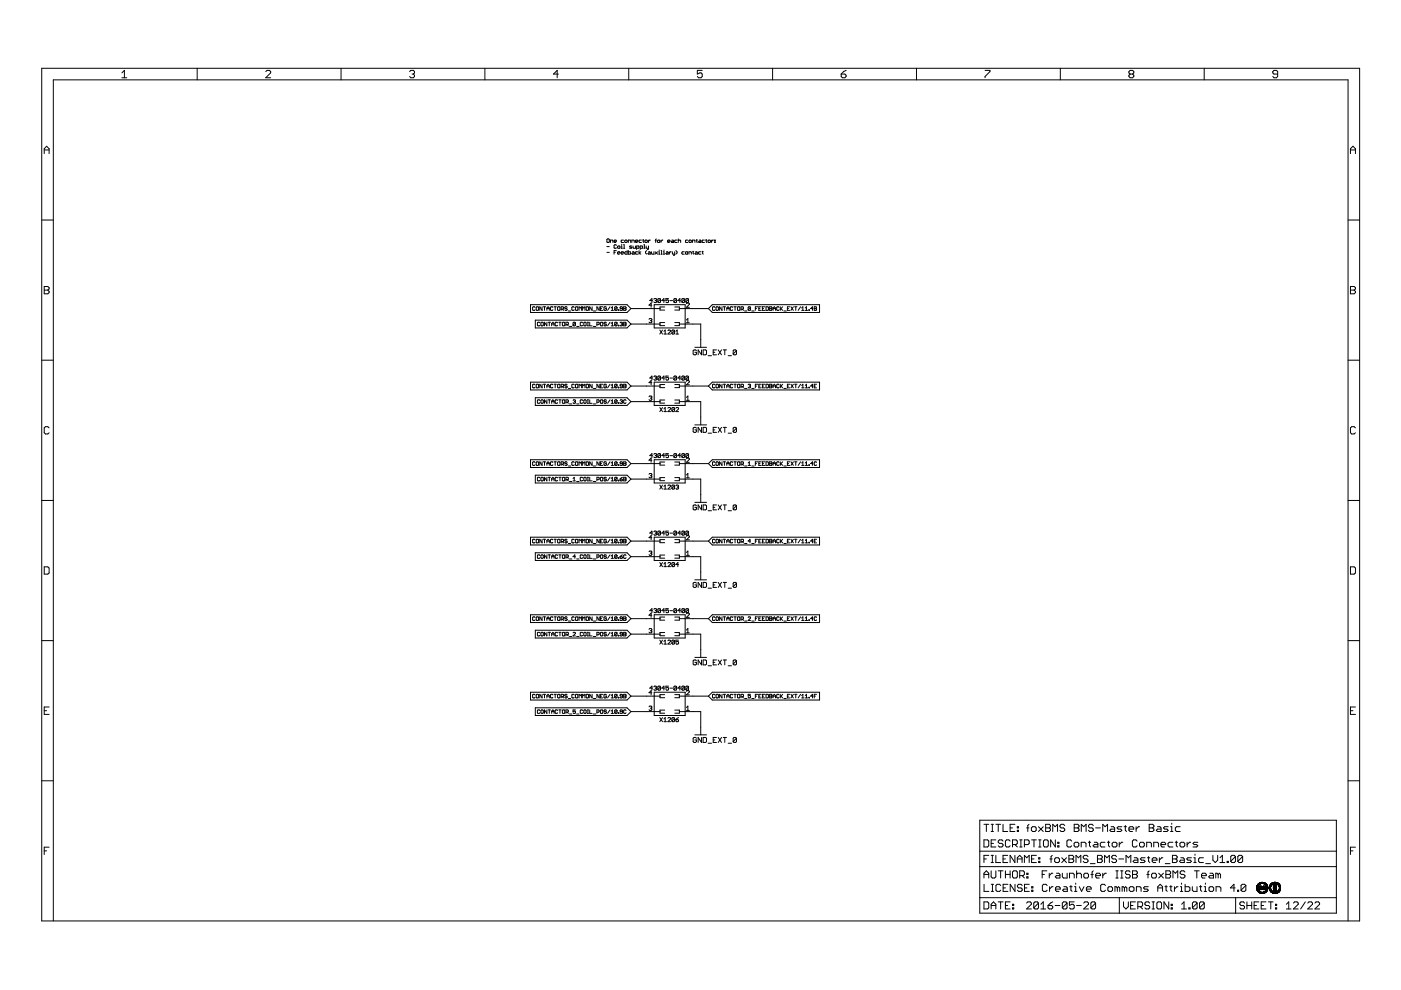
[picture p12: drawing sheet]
<svg xmlns="http://www.w3.org/2000/svg" width="297mm" height="210mm" viewBox="0 0 297 210" stroke-linecap="round" stroke-linejoin="round" font-family="sans-serif">
<g fill="none" stroke="#000" stroke-width=".21">
<path d="M8.8 14.5h279.5v180.8h-279.5zM25.8 15.5l.6-.6v1.6M25.8 16.5h1.1M41.8 14.5v2.4M56.3 15.2l.3-.3h.5l.3 .3v.3l-1.1 1h1.1M72.3 14.5v2.4M86.8 15.2l.3-.3h.5l.3 .3v.3l-.3 .2M87.4 15.7h.2M87.6 15.7l.3 .3v.2l-.3 .3h-.5l-.3-.3M102.8 14.5v2.4M118.4 15.7h-1.1l.8-.8v1.6M133.3 14.5v2.4"/>
<path d="M148.9 14.9h-1.1v.8l.6-.2h.2l.3 .2v.5l-.3 .3h-.5l-.3-.3M163.8 14.5v2.4M178.4 15.7h.7l.3 .3v.2l-.3 .3h-.5l-.2-.3zM179.4 14.9l-.5 .3-.5 .5M194.3 14.5v2.4M208.9 14.9h1v.3l-1 1v.3M224.8 14.5v2.4M239.6 15.7l-.2-.2v-.3l.2-.3h.5l.3 .3v.3l-.3 .2M239.6 15.7l-.2 .3v.2l.2 .3h.5l.3-.3v-.2l-.3-.3M239.6 15.7h.5M255.3 14.5v2.4M270.9 15.7h-.8l-.2-.2v-.3l.2-.3h.5l.3 .3v1l-.3 .3h-.5l-.2-.3"/>
<path d="M9.4 32.6v-1.1l.5-.5 .5 .5v1.1M9.4 31.8h1M286.3 31.8h1.1M286.3 32.6v-1.1l.6-.5 .5 .5v1.1M8.8 46.7h2.5M128.7 50.8l.1-.1 .4 .1-.1 .6-.4-.1zM128.7 52.3h.5M128.7 53.5h.5M129.4 51.4v-.5h.4l.1 .5M130.2 51.2h.5l-.1-.3-.4 .1v.3l.4 .1M130.2 53.5h.3M130.7 52l-.1-.1-.4 .1v.5h.5"/>
<path d="M130.7 53.1h-.5v.8M130.9 52.3l.4-.1 .1 .3-.3 .1zM130.9 53.6h.5l-.1-.2-.4 .1 .2 .4h.2M131.7 53.6h.5l-.1-.2-.4 .1 .1 .4h.3M131.7 52.6h.3M131.7 52.2h.1v.4M131.8 51.8v.1M132.2 50.9l-.5 .1 .1 .4h.4M132.2 51.9h.1v.7M132.2 52.6h.3M132.5 51l.3-.1 .2 .4-.4 .1zM133 53.1v.8h-.4l-.1-.4 .5-.1"/>
<path d="M133.2 51.4v-.5h.4l.1 .5M133.2 53.1v.8h.4l.1-.4-.5-.1M134 52.2l-.5 .1 .5 .2-.5 .1M134 51.4v-.5l.5 .1v.4M134.1 53.4l.4 .1v.4h-.4l-.1-.1 .1-.2h.4M134.2 52.2l.1 .4h.4v-.4M134.7 51.2h.5l-.1-.3-.4 .1v.3l.4 .1M135 52.6h.4l.1-.3-.5-.1v.7M135.2 53.4l-.5 .1 .2 .4h.3M135.5 53.1v.8M135.7 52.6h.4l.1-.3-.5-.1v.7M135.9 53.4l-.4 .2 .4 .3"/>
<path d="M136 50.9l-.5 .1 .1 .4h.4M136.2 50.9h.3M136.4 50.8l.1 .6M136.5 51.9h.1v.7M136.5 52.6h.2M136.7 51l.4-.1 .1 .4-.3 .1zM137 52.2v.3l.5 .1M137.1 53.1l-.2 .3v.2l.2 .3M137.5 53.4l.4 .1v.4h-.4l-.1-.1 .1-.2h.4M137.5 50.9v.5M137.5 52.2v.6l-.3 .1M137.9 50.9l-.4 .3"/>
<path d="M138.1 53.4l.2 .5h.3v-.5M138.9 51h.2M138.9 53.4l.5 .5M139.1 50.7l-.1 .7M139.4 51l.4-.1 .1 .4-.4 .1zM139.4 53.4l-.5 .5M139.7 53.9h.2M139.7 53.4l.1 .5M139.8 53v.1M140.1 50.9v.5M140.1 53.1h.2v.8M140.1 53.9h.3"/>
<path d="M140.5 50.9l-.4 .3M140.7 53.4h.1v.5M140.7 53.9h.2M140.8 53v.1M141.3 53.4l.4 .1v.4h-.4l-.1-.1 .1-.2h.4M141.5 51.2h.5l-.1-.3-.4 .1v.3l.4 .1M141.9 53.4v.5M142.3 53.4l-.4 .2M142.4 50.9l.4 .1v.4h-.4l-.1-.1 .1-.1h.4M142.6 53.4v.4l.4 .1M143 53.4v.6l-.2 .1M143.3 53.1l.3 .3v.2l-.3 .3"/>
<path d="M143.6 50.9l-.6 .1 .2 .4h.4M143.8 51l.4-.1 .1 .5M143.8 50.7v.7M145.1 53.4l-.5 .1 .1 .4h.4M145.3 53.5l.4-.1 .1 .4-.3 .1zM145.8 50.9l-.5 .1 .2 .4h.3M146.1 51l.4-.1 .1 .4-.4 .1zM146.1 53.9v-.5l.5 .1v.4M146.8 51.4v-.5l.5 .1v.4M146.8 53.4h.3M147 53.3l.1 .6M147.5 53.4l.3 .1v.4h-.3l-.2-.1 .2-.2h.3"/>
<path d="M147.6 50.9h.2M147.7 50.8l.1 .6M148.2 50.9l.4 .1v.4h-.4l-.1-.1 .1-.1h.4M148.6 53.4l-.5 .1 .1 .4h.4M148.9 53.4h.2M149 53.3l.1 .6M149.4 50.9l-.5 .1 .1 .4h.4M149.6 50.9h.3M149.7 50.8l.2 .6M150.1 51l.4-.1 .1 .4-.4 .1zM150.9 50.9v.5M151.3 50.9l-.4 .3"/>
<path d="M151.5 51.3l.1 .1zM151.5 50.9l.1 .1zM285.8 46.7h2.5M8.8 76.4h2.5M9.4 60.7h.7l.3 .3v.3l-.3 .2 .3 .3v.2l-.3 .3h-.7zM9.4 61.5h.7M112.5 64.6h20.4l.9 .8-.9 .9h-20.4zM113.4 65.2l-.1-.2-.4 .2 .2 .6 .3-.1M113.5 67.9h19.4l.9 .8-.9 .8h-19.4zM113.8 65l.4 .2-.1 .6-.4-.1zM114.4 68.5l-.1-.2-.4 .2v.5l.2 .1 .3-.1M114.7 68.5l.1-.2 .4 .2-.1 .6-.4-.1z"/>
<path d="M114.9 65v.8l-.5-.8v.8M115.2 65h.5M115.4 65v.8M116 65.4h.5M116 68.3v.8l-.6-.8v.8M116 65.8v-.5l.2-.3 .3 .3v.5M116.2 68.3h.5M116.5 68.3v.8M117 69.1v-.5l.2-.3 .3 .3v.5M117 68.7h.5M117.2 65.2l-.1-.2-.4 .2v.5l.1 .1 .4-.1M117.5 65h.5"/>
<path d="M117.7 65v.8M118.2 68.5l-.1-.2-.4 .2v.5l.1 .1 .4-.1M118.3 65l.4 .2-.1 .6-.4-.1zM118.5 68.3h.5M118.7 68.3v.8M119 65.6l.5-.2-.1-.4h-.4v.8M119.2 65.6l.3 .2M119.4 68.3l.3 .2-.1 .6-.4-.1zM120 68.8h.4l.1-.3-.5-.2v.8M120.2 65.2l-.1-.2-.4 .2 .2 .2 .3 .2-.1 .2-.4-.1M120.2 68.8l.3 .3M120.5 65.9h.5"/>
<path d="M120.7 69.2h.5M121.8 65.2l-.2-.2-.4 .2v.5l.2 .1 .4-.1M122 68.5l-.1-.2-.4 .2v.5M122 68.5v.5l-.1 .1-.4-.1M122 68.5l-.5 .5M122.1 65l.4 .2-.1 .6-.4-.1zM122.3 69.2h.5M122.8 65.8v-.8l.2 .3 .3-.3v.8M123.5 68.5l-.1-.2-.4 .2v.5l.1 .1 .4-.1M123.5 65.8v-.8l.3 .3 .2-.3v.8M123.9 68.3l.4 .2-.2 .6-.3-.1zM124.4 65l.4 .2-.1 .6-.4-.1z"/>
<path d="M124.5 68.3h.3M124.5 69.1h.3M124.7 68.3v.8M125 68.3v.8h.5M125.5 65v.8l-.5-.8v.8M125.8 65.9h.5M125.8 69.2h.5M126.6 68.8l.4-.1-.1-.4h-.3v.8M127 65v.8l-.4-.8v.8M127.3 65.4h.3M127.3 68.5l.1-.2 .4 .2-.1 .6-.4-.1zM127.8 65h-.5v.8h.5"/>
<path d="M128.6 65.2l-.2-.2-.3 .2 .1 .6 .4-.1v-.3h-.3M128.6 68.5l-.2-.2-.3 .2 .1 .2 .4 .1-.2 .3-.3-.1M129.3 68.3l-.5 .8M129.3 65l-.5 .8M129.6 65.8h.5M129.6 69.1h.5M129.6 68.6l.2-.3v.8M129.6 65.3l.2-.3v.8M130.8 65.2l-.3-.2-.2 .7M130.8 65.2v.5l-.1 .1-.4-.1M130.8 68.5l-.1-.2-.4 .2v.5M130.8 68.5v.5l-.1 .1-.4-.1"/>
<path d="M130.8 68.5l-.5 .5M130.8 65.2l-.5 .5M131.1 65.7l.1 .1zM131.1 69l.1 .1zM131.5 68.5l.3-.2 .2 .2-.2 .2M131.7 68.7h.1M131.8 68.7l.2 .1-.2 .3-.3-.1M132 65.4l-.5-.1 .1-.3 .4 .2v.5l-.2 .1-.3-.1M132.2 65l.5 .2-.1 .6h-.4zM132.2 65.4h.4M132.2 68.3l.5 .2-.1 .6h-.4zM132.2 68.7h.4"/>
<path d="M133.8 65.4h6.1M133.8 68.7h6.1M137.6 67.7l.4-.2 .2 .2-.2 .3M137.9 68h.1M138 68l.2 .1-.2 .3-.4-.1M138.2 64.7h-.6l.4-.5v1M138.3 63.7h-.5l.4-.4v.9M138.6 63.4l.5-.1 .1 .1-.1 .3M138.6 79.9l.5-.2 .1 .2-.1 .3M138.7 64.6h6.6v4.9h-6.6zM138.9 63.7h.2M139.1 63.7l.1 .2-.1 .3-.5-.2"/>
<path d="M139.9 70l.6 .8M140 63.4l-.1-.1-.4 .1v.6M140 63.4l-.1 .8-.4-.2M140 79.9l-.4-.2-.1 .2v.6M140 79.9l-.1 .7-.4-.1M140 63.4l-.5 .6M140 79.9l-.5 .6M140.5 70l-.6 .8M140.8 70.3l.2-.3v.8M140.8 70.8h.5M140.9 63.7h-.6l.5-.4v.9M140.9 68.4h-1v.6h1"/>
<path d="M140.9 65.1h-1v.6h1M141.6 70.1l.1-.1 .5 .1-.6 .7h.6M141.7 63.3h-.5v.4l.4-.1 .1 .4-.1 .2-.4-.2M141.7 79.7h-.5v.5l.3-.2 .2 .2-.1 .4-.4-.1M142 63.7h.6M143 70.1v.6l-.1 .1-.4-.1M143 70.1l-.4-.1-.1 .7M143 70.1l-.5 .6M143.1 68.4h.9v.6h-.9M143.1 65.1h.9v.6h-.9M143.3 70.8h.6M143.3 70.3l.3-.3v.8"/>
<path d="M143.4 63.4l-.1-.1-.4 .1v.6M143.4 63.4v.6l-.1 .2-.4-.2M143.4 79.9l-.4-.2-.1 .8M143.4 79.9v.6l-.1 .1-.4-.1M143.4 63.4l-.5 .6M143.4 79.9l-.5 .6M144 65.4h6.2M144 68.7h4.6v4.9M144.3 63.7h-.6l.4-.4v.9M145.1 63.4l-.1-.1-.4 .1v.6M145.1 63.4v.6l-.1 .2-.4-.2M145.1 79.9l-.4-.2-.1 .8"/>
<path d="M145.1 79.9v.6l-.1 .1-.4-.1M145.1 63.4l-.5 .6M145.1 79.9l-.5 .6M145.5 64.4l.2-.2 .5 .2-.7 .8h.7M145.5 67.8l.3-.3v.9M145.5 68.4h.7M146 63.4l-.2-.1-.4 .1v.6M146 63.4v.6l-.2 .2-.4-.2M146 79.9l-.5-.2-.1 .8M146 79.9v.6l-.2 .1-.4-.1M146 63.4l-.6 .6M146 79.9l-.6 .6"/>
<path d="M147.3 73.6h2.5M147.7 74.4l-.2-.2-.5 .2v.7l.2 .1h.3l.2-.1v-.4h-.4M148.7 74.2v1l-.7-1v1M149.1 74.2h.5l.2 .2v.7l-.2 .1h-.5zM150.1 75.4h.8M151 64.6h22.8v1.7h-22.8l-.8-.9zM151.2 74.7h.4M151.6 65.2l-.2-.2-.3 .2 .1 .6 .4-.1M151.9 74.2h-.7v1h.7M151.9 65l.4 .2-.1 .6-.4-.1zM152.3 74.2l.7 1M153 74.2l-.7 1"/>
<path d="M153.1 65v.8l-.5-.8v.8M153.3 74.2h.7M153.3 65h.5M153.6 65v.8M153.7 74.2v1M154.1 65.8v-.5l.2-.3 .3 .3v.5M154.1 65.4h.5M154.4 75.4h.7M155.3 65.2l-.1-.2-.4 .2v.5l.2 .1 .3-.1M155.6 65h.5M155.9 65v.8M156.1 74.4l-.1-.2h-.4l-.2 .2v.7"/>
<path d="M156.1 74.4v.7l-.1 .1h-.4l-.2-.1M156.1 74.4l-.7 .7M156.5 65l.4 .2-.2 .6-.3-.1zM157.1 65.6h.4l.1-.4-.5-.2v.8M157.4 65.6l.2 .2M157.9 65.9h.5M159.1 65.2l-.4-.2-.1 .7M159.1 65.2v.5l-.1 .1-.4-.1M159.1 65.2l-.5 .5M159.4 65.9h.5M160.1 65.4h.3M160.7 65h-.6v.8"/>
<path d="M160.9 65.4h.2M161.4 65h-.5v.8h.5M161.6 65.4h.3M162.2 65h-.6v.8h.6M162.4 65l.5 .2-.1 .6h-.4zM163.2 65l.5 .2-.1 .6h-.4zM163.2 65.4h.4M163.9 65.4h.5M163.9 65.8v-.5l.3-.3 .2 .3v.5M165.2 65.2l-.1-.2-.4 .2v.5l.1 .1 .4-.1M165.4 65v.8M165.6 65.4l.3 .4"/>
<path d="M165.9 65l-.5 .6M166.2 65.9h.5M166.9 65.4h.3M167.4 65h-.5v.8h.5M167.7 65l.5 .8M168.2 65l-.5 .8M168.5 65h.5M168.7 65v.8M169.7 65l-.5 .8M170 65.8h.5M170 65.3l.2-.3v.8M170.7 65.8h.5"/>
<path d="M170.7 65.3l.3-.3v.8M171.5 65.7l.1 .1zM172.4 65.4h-.5l.4-.4v.8M172.6 65l.5 .2-.1 .6h-.4zM172.6 65.4h.4M285.8 76.4h2.5M286.3 60.7h.8l.3 .3v.3l-.3 .2 .3 .3v.2l-.3 .3h-.8zM286.3 61.5h.8M10.4 90.7l-.3-.2h-.5l-.2 .2v1.1l.2 .2h.5l.3-.2M112.5 81h20.4l.9 .9-.9 .8h-20.4zM112.5 97.5h20.4l.9 .8-.9 .8h-20.4zM113.4 81.6l-.1-.1-.4 .1 .2 .6 .3-.1"/>
<path d="M113.4 98l-.1-.1-.4 .1 .2 .7 .3-.1M113.5 84.3h19.4l.9 .9-.9 .8h-19.4zM113.8 81.5l.4 .1-.1 .6-.4-.1zM113.8 97.9l.4 .1-.1 .7-.4-.1zM114.4 84.9l-.1-.1-.4 .1 .2 .6 .3-.1M114.7 84.9l.1-.1 .4 .1-.1 .6-.4-.1zM114.9 81.5v.7l-.5-.7v.7M114.9 97.9v.8l-.5-.8v.8M115.2 97.9h.5M115.2 81.5h.5M115.4 81.5v.7M115.4 97.9v.8"/>
<path d="M116 84.8v.7l-.6-.7v.7M116 82.2v-.5l.2-.2 .3 .2v.5M116 98.7v-.5l.2-.3 .3 .3v.5M116 98.3h.5M116 81.9h.5M116.2 84.8h.5M116.5 84.8v.7M117 85.5v-.5l.2-.2 .3 .2v.5M117 85.2h.5M117.2 81.6l-.1-.1-.4 .1v.5l.1 .1 .4-.1M117.2 98l-.1-.1-.4 .1v.6l.1 .1 .4-.1M117.5 97.9h.5"/>
<path d="M117.5 81.5h.5M117.7 81.5v.7M117.7 97.9v.8M118.2 84.9l-.1-.1-.4 .1 .1 .6 .4-.1M118.2 81.6l.1-.1 .4 .1-.1 .6-.4-.1zM118.2 98l.1-.1 .4 .1-.1 .7-.4-.1zM118.5 84.8h.5M118.7 84.8v.7M119 82l.5-.1-.1-.4h-.4v.7M119 98.4l.5-.1-.1-.4h-.4v.8M119.2 98.4l.3 .3M119.2 82l.3 .2"/>
<path d="M119.4 84.8l.3 .1-.1 .6-.4-.1zM120 85.3h.4l.1-.4-.5-.1v.7M120.2 81.6l-.1-.1-.4 .1 .2 .3 .3 .1-.1 .2-.4-.1M120.2 98l-.1-.1-.4 .1 .2 .3 .3 .1-.1 .3-.4-.1M120.2 85.3l.3 .2M120.5 98.8h.5M120.5 82.4h.5M120.7 85.6h.5M121.5 84.9l.4-.1 .1 .1-.1 .3M121.8 98l-.2-.1-.4 .1v.6l.2 .1 .4-.1M121.8 81.6l-.2-.1-.4 .1v.5l.2 .1 .4-.1M121.8 85.2h.1"/>
<path d="M121.9 85.2l.1 .1-.1 .2-.4-.1M122 98l.1-.1 .4 .1-.1 .7-.4-.1zM122.1 81.5l.4 .1-.1 .6-.4-.1zM122.3 85.6h.5M122.8 82.2v-.7l.2 .2 .3-.2v.7M122.8 98.7v-.8l.2 .3 .3-.3v.8M123.5 84.9l-.1-.1-.4 .1 .1 .6 .4-.1M123.5 82.2v-.7l.3 .2 .2-.2v.7M123.5 98.7v-.8l.3 .3 .2-.3v.8M123.9 84.8l.4 .1-.2 .6-.3-.1zM124.3 81.6l.1-.1 .4 .1-.1 .6-.4-.1zM124.3 98l.1-.1 .4 .1-.1 .7-.4-.1z"/>
<path d="M124.5 84.8h.3M124.5 85.5h.3M124.7 84.8v.7M125 84.8v.7h.5M125.5 81.5v.7l-.5-.7v.7M125.5 97.9v.8l-.5-.8v.8M125.8 98.8h.5M125.8 82.4h.5M125.8 85.6h.5M126.6 85.3l.4-.1-.1-.4h-.3v.7M127 81.5v.7l-.4-.7v.7M127 97.9v.8l-.4-.8v.8"/>
<path d="M127.3 84.9l.1-.1 .4 .1-.1 .6-.4-.1zM127.3 98.3h.3M127.3 81.9h.3M127.8 81.5h-.5v.7h.5M127.8 97.9h-.5v.8h.5M128.6 84.9l-.2-.1-.3 .1 .1 .3 .4 .1-.2 .2-.3-.1M128.6 98l-.2-.1-.3 .1 .1 .7 .4-.1v-.3h-.3M128.6 81.6l-.2-.1-.3 .1 .1 .6 .4-.1v-.2h-.3M129.3 97.9l-.5 .8M129.3 81.5l-.5 .7M129.3 84.8l-.5 .7M129.6 81.7l.2-.2v.7"/>
<path d="M129.6 85l.2-.2v.7M129.6 98.2l.2-.3v.8M129.6 98.7h.5M129.6 82.2h.5M129.6 85.5h.5M130.8 81.6l-.5 .5M130.8 98l-.5 .6M130.8 84.9l-.1 .6-.4-.1M130.8 98v.6l-.1 .1-.4-.1M130.8 81.6l-.3-.1-.2 .6M130.8 84.9l-.3-.1-.2 .6M130.8 98l-.3-.1-.2 .7"/>
<path d="M130.8 81.6v.5l-.1 .1-.4-.1M130.8 84.9l-.5 .5M131.1 82.1l.1 .1zM131.1 85.4l.1 .1zM131.1 98.6l.1 .1zM131.5 84.9l.3-.1 .2 .1-.2 .3M131.7 85.2h.1M131.8 85.2l.2 .1-.2 .2-.3-.1M132 98.3l-.5-.1 .1-.3 .4 .1v.6l-.2 .1-.3-.1M132 81.9l-.5-.2 .1-.2 .4 .1v.5l-.2 .1-.3-.1M132.2 97.9l.5 .1-.1 .7h-.4zM132.2 81.5l.5 .1-.1 .6h-.4z"/>
<path d="M132.2 98.3h.4M132.2 81.9h.4M132.7 84.9l-.1-.1-.4 .1 .2 .6 .3-.1M133.8 98.3h6.1M133.8 81.9h6.1M133.8 85.2h6.1M137.6 84.1l.4-.1 .2 .1-.2 .3M137.9 84.4h.1M138 84.4l.2 .2-.2 .3-.4-.2M138.2 81.1h-.6l.4-.4v.9M138.2 97.6h-.6l.4-.5v.9M138.3 80.2h-.5l.4-.5v.9"/>
<path d="M138.3 96.6h-.5l.4-.4v.8M138.6 96.3l.5-.1 .1 .1-.1 .3M138.7 97.5h6.6v4.9h-6.6zM138.7 81h6.6v5h-6.6zM138.9 96.6h.2M138.9 80.2h.2M139.1 80.2l.1 .1-.1 .3-.5-.1M139.1 96.6l.1 .1-.1 .3-.5-.1M139.9 86.4l.6 .9M140 96.3l-.1-.1-.4 .1v.6M140 96.3l-.1 .7-.4-.1M140 96.3l-.5 .6"/>
<path d="M140.5 86.4l-.6 .9M140.8 86.7l.2-.3v.9M140.8 87.3h.5M140.9 80.2h-.6l.5-.5v.9M140.9 96.6h-.6l.5-.4v.8M140.9 81.5h-1v.7h1M140.9 84.8h-1v.7h1M140.9 98h-1v.6h1M141.6 86.6l.1-.2 .5 .2-.6 .7h.6M141.7 96.2h-.5v.4l.3-.1 .2 .1-.1 .4-.4-.1M142 96.6h.6M142 80.2h.6"/>
<path d="M143 86.6l-.4-.2-.1 .7M143 86.6v.5l-.1 .2-.4-.2M143 86.6l-.5 .5M143.1 81.5h.9v.7h-.9M143.1 84.8h.9v.7h-.9M143.1 98h.9v.6h-.9M143.3 86.6l.1-.2 .5 .2-.6 .7h.6M143.4 96.3l-.1-.1-.4 .1v.6M143.4 96.3v.6l-.1 .1-.4-.1M143.4 96.3l-.5 .6M144 98.3h6.2M144 81.9h6.2"/>
<path d="M144 85.2h4.6v4.9M144.3 80.2h-.6l.4-.5v.9M144.3 96.6h-.6l.4-.4v.8M145.1 96.3l-.4-.1-.1 .7M145.1 96.3v.6l-.1 .1-.4-.1M145.1 96.3l-.5 .6M145.5 84.3l.3-.3v.9M145.5 97.3l.2-.2 .5 .2-.7 .7h.7M145.5 80.8l.2-.1 .5 .1-.7 .8h.7M145.5 84.9h.7M146 96.3l-.2-.1-.4 .1v.6M146 96.3v.6l-.2 .1-.4-.1"/>
<path d="M146 96.3l-.6 .6M147.3 90.1h2.5M147.7 90.8l-.2-.2-.5 .2v.7l.2 .2h.3l.2-.2v-.4h-.4M148.7 90.6v1.1l-.7-1.1v1.1M149.1 90.6h.5l.2 .2v.7l-.2 .2h-.5zM150.1 91.8h.8M150.2 81.9l.8-.9h22.8v1.7h-22.8zM150.2 98.3l.8-.8h22.8v1.6h-22.8zM151.2 91.1h.4M151.6 81.6l-.2-.1-.3 .1 .1 .6 .4-.1M151.6 98l-.2-.1-.3 .1 .1 .7 .4-.1M151.9 90.6h-.7v1.1h.7"/>
<path d="M151.9 81.5l.4 .1-.1 .6-.4-.1zM151.9 97.9l.4 .1-.1 .7-.4-.1zM152.3 90.6l.7 1.1M153 90.6l-.7 1.1M153.1 81.5v.7l-.5-.7v.7M153.1 97.9v.8l-.5-.8v.8M153.3 90.6h.7M153.3 97.9h.5M153.3 81.5h.5M153.6 81.5v.7M153.6 97.9v.8M153.7 90.6v1.1"/>
<path d="M154.1 98.7v-.5l.2-.3 .3 .3v.5M154.1 82.2v-.5l.2-.2 .3 .2v.5M154.1 98.3h.5M154.1 81.9h.5M154.4 91.8h.7M155.3 98l-.1-.1-.4 .1v.6l.2 .1 .3-.1M155.3 81.6l-.1-.1-.4 .1v.5l.2 .1 .3-.1M155.6 97.9h.5M155.6 81.5h.5M155.9 81.5v.7M155.9 97.9v.8M156.1 90.8l-.1-.2h-.4l-.2 .2v.7"/>
<path d="M156.1 90.8v.7l-.1 .2h-.4l-.2-.2M156.1 90.8l-.7 .7M156.5 81.5l.4 .1-.2 .6-.3-.1zM156.5 97.9l.4 .1-.2 .7-.3-.1zM157.1 82h.4l.1-.4-.5-.1v.7M157.1 98.4h.4l.1-.4-.5-.1v.8M157.4 98.4l.2 .3M157.4 82l.2 .2M157.9 98.8h.5M157.9 82.4h.5M158.6 81.6l.4-.1 .1 .1-.1 .3M158.6 98.7h.5"/>
<path d="M158.6 98.2l.3-.3v.8M158.9 81.9h.1M159 81.9l.1 .1-.1 .2-.4-.1M159.4 98.8h.5M159.4 82.4h.5M160.1 98.3h.3M160.1 81.9h.3M160.7 81.5h-.6v.7M160.7 97.9h-.6v.8M160.9 98.3h.2M160.9 81.9h.2M161.4 81.5h-.5v.7h.5"/>
<path d="M161.4 97.9h-.5v.8h.5M161.6 98.3h.3M161.6 81.9h.3M162.2 81.5h-.6v.7h.6M162.2 97.9h-.6v.8h.6M162.4 81.5l.5 .1-.1 .6h-.4zM162.4 97.9l.5 .1-.1 .7h-.4zM163.2 97.9l.5 .1-.1 .7h-.4zM163.2 81.5l.5 .1-.1 .6h-.4zM163.2 98.3h.4M163.2 81.9h.4M163.9 82.2v-.5l.3-.2 .2 .2v.5"/>
<path d="M163.9 98.7v-.5l.3-.3 .2 .3v.5M163.9 98.3h.5M163.9 81.9h.5M165.2 81.6l-.1-.1-.4 .1v.5l.1 .1 .4-.1M165.2 98l-.1-.1-.4 .1v.6l.1 .1 .4-.1M165.4 81.5v.7M165.4 97.9v.8M165.6 98.3l.3 .4M165.6 81.9l.3 .3M165.9 81.5l-.5 .5M165.9 97.9l-.5 .5M166.2 98.8h.5"/>
<path d="M166.2 82.4h.5M166.9 98.3h.3M166.9 81.9h.3M167.4 81.5h-.5v.7h.5M167.4 97.9h-.5v.8h.5M167.7 97.9l.5 .8M167.7 81.5l.5 .7M168.2 97.9l-.5 .8M168.2 81.5l-.5 .7M168.5 97.9h.5M168.5 81.5h.5M168.7 81.5v.7"/>
<path d="M168.7 97.9v.8M169.7 97.9l-.5 .8M169.7 81.5l-.5 .7M170 81.7l.2-.2v.7M170 98.2l.2-.3v.8M170 98.7h.5M170 82.2h.5M170.7 81.7l.3-.2v.7M170.7 98.2l.3-.3v.8M170.7 98.7h.5M170.7 82.2h.5M171.5 82.1l.1 .1z"/>
<path d="M171.5 98.6l.1 .1zM172.4 81.9h-.5l.4-.4v.7M172.4 98.3h-.5l.4-.4v.8M172.6 81.9h.3M173.1 81.5h-.5v.7h.5M173.1 98l-.1-.1-.4 .1v.6l.2 .1 .3-.1M287.4 90.7l-.3-.2h-.5l-.3 .2v1.1l.3 .2h.5l.3-.2M8.8 106.1h2.5M112.5 113.9h20.4l.9 .8-.9 .8h-20.4zM113.4 114.5l-.1-.2-.4 .2 .2 .6 .3-.1M113.5 100.8h19.4l.9 .8-.9 .8h-19.4zM113.5 117.2h19.4l.9 .8-.9 .8h-19.4z"/>
<path d="M113.8 114.3l.4 .2-.1 .6-.4-.1zM114.4 101.3l-.1-.1-.4 .1v.5l.2 .2 .3-.2M114.4 117.8l-.1-.2-.4 .2 .2 .6 .3-.1M114.7 101.3l.1-.1 .4 .1-.1 .7-.4-.2zM114.8 117.6l.4 .2-.1 .6-.4-.1zM114.9 114.3v.8l-.5-.8v.8M115.2 114.3h.5M115.4 114.3v.8M116 115.1v-.5l.2-.3 .3 .3v.5M116 101.2v.8l-.6-.8v.8M116 117.6v.8l-.6-.8v.8M116 114.7h.5"/>
<path d="M116.2 101.2h.5M116.2 117.6h.5M116.5 101.2v.8M116.5 117.6v.8M117 102v-.5l.2-.3 .3 .3v.5M117 118.4v-.5l.2-.3 .3 .3v.5M117 101.6h.5M117 118h.5M117.2 114.5l-.1-.2-.4 .2v.5l.1 .1 .4-.1M117.5 114.3h.5M117.7 114.3v.8M118.2 117.8l-.1-.2-.4 .2 .1 .6 .4-.1"/>
<path d="M118.2 101.3l-.1-.1-.4 .1v.5l.1 .2 .4-.2M118.2 114.5l.1-.2 .4 .2-.1 .6-.4-.1zM118.5 101.2h.5M118.5 117.6h.5M118.7 101.2v.8M118.7 117.6v.8M119 114.9l.5-.2-.1-.4h-.4v.8M119.2 101.3l.2-.1 .3 .1-.1 .7-.4-.2zM119.2 114.9l.3 .2M119.4 117.6l.3 .2-.1 .6-.4-.1zM120 101.7h.4l.1-.4-.5-.1v.8M120 118.1h.4l.1-.3-.5-.2v.8"/>
<path d="M120.2 114.5l-.1-.2-.4 .2 .2 .2 .3 .2-.1 .2-.4-.1M120.2 101.7l.3 .3M120.2 118.1l.3 .3M120.5 115.2h.5M120.7 102.1h.5M120.7 118.5h.5M121.5 101.5l.3-.3v.8M121.5 102h.5M121.8 114.5l-.2-.2-.4 .2v.5l.2 .1 .4-.1M122 118h-.5l.4-.4v.8M122.1 114.3l.4 .2-.1 .6-.4-.1zM122.3 102.1h.5"/>
<path d="M122.3 118.5h.5M122.8 115.1v-.8l.2 .3 .3-.3v.8M123.5 101.3l-.1-.1-.4 .1v.5l.1 .2 .4-.2M123.5 117.8l-.1-.2-.4 .2 .1 .6 .4-.1M123.5 115.1v-.8l.3 .3 .2-.3v.8M123.9 101.2l.4 .1-.2 .7-.3-.2zM123.9 117.6l.4 .2-.2 .6-.3-.1zM124.4 114.3l.4 .2-.1 .6-.4-.1zM124.5 101.2h.3M124.5 102h.3M124.5 117.6h.3M124.5 118.4h.3"/>
<path d="M124.7 101.2v.8M124.7 117.6v.8M125 101.2v.8h.5M125 117.6v.8h.5M125.5 114.3v.8l-.5-.8v.8M125.8 115.2h.5M125.8 102.1h.5M125.8 118.5h.5M126.6 101.7l.4-.1-.1-.4h-.3v.8M126.6 118.1h.3l.1-.3-.4-.2v.8M127 114.3v.8l-.4-.8v.8M127.3 117.8l.1-.2 .4 .2-.1 .6-.4-.1z"/>
<path d="M127.3 101.3l.1-.1 .4 .1-.1 .7-.4-.2zM127.3 114.7h.3M127.8 114.3h-.5v.8h.5M128.6 114.5l-.2-.2-.3 .2 .1 .6 .4-.1v-.3h-.3M128.6 101.3l-.2-.1-.3 .1 .1 .3 .4 .1-.2 .3-.3-.2M128.6 117.8l-.2-.2-.3 .2 .1 .2 .4 .1-.2 .3-.3-.1M129.3 114.3l-.5 .8M129.3 101.2l-.5 .8M129.3 117.6l-.5 .8M129.6 101.5l.2-.3v.8M129.6 114.6l.2-.3v.8M129.6 117.9l.2-.3v.8"/>
<path d="M129.6 115.1h.5M129.6 102h.5M129.6 118.4h.5M130.8 101.3l-.1-.1-.4 .1v.5M130.8 114.5l-.3-.2-.2 .7M130.8 117.8l-.3-.2-.2 .7M130.8 101.3v.5l-.1 .2-.4-.2M130.8 114.5v.5l-.1 .1-.4-.1M130.8 117.8l-.1 .6-.4-.1M130.8 114.5l-.5 .5M130.8 101.3l-.5 .5M130.8 117.8l-.5 .5"/>
<path d="M131.1 101.8l.1 .2zM131.1 115l.1 .1zM131.1 118.3l.1 .1zM131.5 101.6h.3l.2 .2-.4 .2zM131.5 118h.3l.2 .3-.4 .1zM132 114.7l-.5-.1 .1-.3 .4 .2v.5l-.2 .1-.3-.1M132 101.2l-.5 .4M132 117.6l-.5 .4M132.2 101.2l.5 .1-.1 .7h-.4zM132.2 114.3l.5 .2-.1 .6h-.4zM132.2 114.7h.4M132.2 101.6h.4"/>
<path d="M132.7 117.8l-.1-.2-.4 .2 .2 .6 .3-.1M133.8 114.7h6.1M133.8 101.6h6.1M133.8 118h6.1M137.6 100.6l.4-.2 .2 .2-.2 .3M137.6 117l.4-.2 .2 .2-.2 .3M137.9 100.9h.1M137.9 117.3h.1M138 100.9l.2 .1-.2 .3-.4-.1M138 117.3l.2 .1-.2 .4-.4-.2M138.2 114h-.6l.4-.4v.8M138.3 113h-.5l.4-.4v.9"/>
<path d="M138.6 112.8l.5-.2 .1 .2-.1 .2M138.7 113.9h6.6v4.9h-6.6zM138.9 113h.2M139.1 113l.1 .2-.1 .3-.5-.2M139.9 102.8l.6 .9M139.9 119.3l.6 .8M140 112.8l-.4-.2-.1 .2v.5M140 112.8l-.1 .7-.4-.2M140 112.8l-.5 .5M140.5 102.8l-.6 .9M140.5 119.3l-.6 .8M140.8 103.1l.2-.3v.9"/>
<path d="M140.8 119.6l.2-.3v.8M140.8 103.7h.5M140.9 113h-.6l.5-.4v.9M140.9 117.7h-1v.6h1M140.9 101.3h-1v.6h1M140.9 114.4h-1v.7h1M141.6 103l.1-.2 .5 .2-.6 .7h.6M141.6 119.4l.1-.1 .5 .1-.6 .7h.6M141.7 112.6h-.5v.4l.3-.1 .2 .1-.1 .5-.4-.2M142 113h.6M143 103l-.4-.2-.1 .7M143 119.4l-.4-.1-.1 .7"/>
<path d="M143 103v.5l-.1 .2-.4-.2M143 119.4v.6l-.1 .1-.4-.1M143 103l-.5 .5M143 119.4l-.5 .6M143.1 117.7h.9v.6h-.9M143.1 101.3h.9v.6h-.9M143.1 114.4h.9v.7h-.9M143.3 103l.4-.2 .2 .2-.2 .3M143.4 112.8l-.4-.2-.1 .7M143.4 112.8v.5l-.1 .2-.4-.2M143.4 112.8l-.5 .5M143.6 103.3h.1"/>
<path d="M143.7 103.3l.2 .1-.2 .3-.4-.2M143.9 119.7h-.6l.4-.4v.8M144 114.7h6.2M144 101.6h4.6v4.9M144 118h4.6v4.9M144.3 113h-.6l.4-.4v.9M145.1 112.8l-.4-.2-.1 .7M145.1 112.8v.5l-.1 .2-.4-.2M145.1 112.8l-.5 .5M145.5 117.1l.3-.3v1M145.5 113.7l.2-.1 .5 .1-.7 .7h.7M145.5 100.7l.3-.3v.9"/>
<path d="M145.5 101.3h.7M145.5 117.8h.7M146 112.8l-.5-.2-.1 .7M146 112.8v.5l-.2 .2-.4-.2M146 112.8l-.6 .5M147.3 106.5h2.5M147.7 107.2l-.2-.1-.5 .1v.7l.2 .2h.3l.2-.2v-.3h-.4M148.7 107.1v1l-.7-1v1M149.1 107.1h.5l.2 .1v.7l-.2 .2h-.5zM150.1 108.3h.8M150.2 114.7l.8-.8h22.8v1.6h-22.8zM151.2 107.6h.4"/>
<path d="M151.6 114.5l-.2-.2-.3 .2 .1 .6 .4-.1M151.9 107.1h-.7v1h.7M151.9 114.3l.4 .2-.1 .6-.4-.1zM152.3 107.1l.7 1M153 107.1l-.7 1M153.1 114.3v.8l-.5-.8v.8M153.3 107.1h.7M153.3 114.3h.5M153.6 114.3v.8M153.7 107.1v1M154.1 115.1v-.5l.2-.3 .3 .3v.5M154.1 114.7h.5"/>
<path d="M154.4 108.3h.7M155.3 114.5l-.1-.2-.4 .2v.5l.2 .1 .3-.1M155.6 114.3h.5M155.9 114.3v.8M156.1 107.2l-.1-.1h-.4l-.2 .1v.7M156.1 107.2v.7l-.1 .2h-.4l-.2-.2M156.1 107.2l-.7 .7M156.5 114.3l.4 .2-.2 .6-.3-.1zM157.1 114.9h.4l.1-.4-.5-.2v.8M157.4 114.9l.2 .2M157.9 115.2h.5M159.1 114.7h-.5l.4-.4v.8"/>
<path d="M159.4 115.2h.5M160.1 114.7h.3M160.7 114.3h-.6v.8M160.9 114.7h.2M161.4 114.3h-.5v.8h.5M161.6 114.7h.3M162.2 114.3h-.6v.8h.6M162.4 114.3l.5 .2-.1 .6h-.4zM163.2 114.3l.5 .2-.1 .6h-.4zM163.2 114.7h.4M163.9 115.1v-.5l.3-.3 .2 .3v.5M163.9 114.7h.5"/>
<path d="M165.2 114.5l-.1-.2-.4 .2v.5l.1 .1 .4-.1M165.4 114.3v.8M165.6 114.7l.3 .4M165.9 114.3l-.5 .6M166.2 115.2h.5M166.9 114.7h.3M167.4 114.3h-.5v.8h.5M167.7 114.3l.5 .8M168.2 114.3l-.5 .8M168.5 114.3h.5M168.7 114.3v.8M169.7 114.3l-.5 .8"/>
<path d="M170 114.6l.2-.3v.8M170 115.1h.5M170.7 114.6l.3-.3v.8M170.7 115.1h.5M171.5 115l.1 .1zM172.4 114.7h-.5l.4-.4v.8M172.6 114.7h.3M173.1 114.3h-.5v.8h.5M285.8 106.1h2.5M8.8 135.8h2.5M9.4 120.2h.7l.3 .2v1.1l-.3 .2h-.7zM112.5 130.3h20.4l.9 .9-.9 .8h-20.4z"/>
<path d="M113.4 130.9l-.1-.1-.4 .1v.5l.2 .2 .3-.2M113.5 133.6h19.4l.9 .9-.9 .8h-19.4zM113.7 130.9l.1-.1 .4 .1-.1 .7-.4-.2zM114.4 134.2l-.1-.1-.4 .1 .2 .6 .3-.1M114.8 134.1l.4 .1-.1 .6-.4-.1zM114.9 130.8v.8l-.5-.8v.8M115.2 130.8h.5M115.4 130.8v.8M116 131.6v-.6l.2-.2 .3 .2v.6M116 134.1v.7l-.6-.7v.7M116 131.2h.5M116.2 134.1h.5"/>
<path d="M116.5 134.1v.7M117 134.8v-.5l.2-.2 .3 .2v.5M117 134.5h.5M117.2 130.9l-.1-.1-.4 .1v.5l.1 .2 .4-.2M117.5 130.8h.5M117.7 130.8v.8M118.2 130.9l.1-.1 .4 .1-.1 .7-.4-.2zM118.2 134.2l-.1-.1-.4 .1 .1 .6 .4-.1M118.5 134.1h.5M118.7 134.1v.7M119 131.3h.4l.1-.4-.5-.1v.8M119.2 131.3l.3 .3"/>
<path d="M119.4 134.1l.3 .1-.1 .6-.4-.1zM120 134.6l.5-.1-.1-.4h-.4v.7M120.2 130.9l-.1-.1-.4 .1 .2 .3 .3 .1-.1 .3-.4-.2M120.2 134.6l.3 .2M120.5 131.7h.5M120.7 135h.5M121.5 134.2l.1-.1 .4 .1-.5 .6h.5M121.8 130.9l-.2-.1-.4 .1v.5l.2 .2 .4-.2M122 130.9l.1-.1 .4 .1-.1 .7-.4-.2zM122.3 135h.5M122.8 131.6v-.8l.2 .2 .3-.2v.8M123.5 134.2l-.1-.1-.4 .1 .1 .6 .4-.1"/>
<path d="M123.5 131.6v-.8l.3 .2 .2-.2v.8M123.9 134.1l.4 .1-.2 .6-.3-.1zM124.3 130.9l.1-.1 .4 .1-.1 .7-.4-.2zM124.5 134.1h.3M124.5 134.8h.3M124.7 134.1v.7M125 134.1v.7h.5M125.5 130.8v.8l-.5-.8v.8M125.8 131.7h.5M125.8 135h.5M126.6 134.6l.4-.1-.1-.4h-.3v.7M127 130.8v.8l-.4-.8v.8"/>
<path d="M127.3 131.2h.3M127.4 134.1l.4 .1-.1 .6-.4-.1zM127.8 130.8h-.5v.8h.5M128.6 130.9l-.2-.1-.3 .1 .1 .7 .4-.2v-.2h-.3M128.6 134.2l-.4-.1-.1 .2 .3 .2 .2 .2-.2 .1-.3-.1M129.3 130.8l-.5 .8M129.3 134.1l-.5 .7M129.6 131l.2-.2v.8M129.6 134.3l.2-.2v.7M129.6 131.6h.5M129.6 134.8h.5M130.8 134.2l-.3-.1-.2 .6"/>
<path d="M130.8 130.9l-.5 .5M130.8 130.9l-.1-.1-.4 .1v.5M130.8 130.9v.5l-.1 .2-.4-.2M130.8 134.2v.5l-.1 .1-.4-.1M130.8 134.2l-.5 .5M131.1 131.4l.1 .2zM131.1 134.7l.1 .1zM132 131.2h-.4l-.1-.2 .1-.2 .4 .1v.5l-.2 .2-.3-.2M132 134.5l-.5-.2 .1-.2 .4 .1v.5l-.2 .1-.3-.1M132.2 130.8l.5 .1-.1 .7h-.4zM132.2 134.1l.5 .1-.1 .6h-.4zM132.2 131.2h.4"/>
<path d="M132.2 134.5h.4M133.8 131.2h6.1M133.8 134.5h6.1M137.6 133.4l.4-.1 .2 .1-.2 .3M137.9 133.7h.1M138 133.7l.2 .2-.2 .3-.4-.2M138.2 130.5h-.6l.4-.5v.9M138.3 129.5h-.5l.4-.4v.8M138.6 129.2l.5-.1 .1 .1-.1 .3M138.7 130.3h6.6v5h-6.6zM138.9 129.5h.2M139.1 129.5l.1 .1-.1 .3-.5-.1"/>
<path d="M139.9 135.7l.6 .9M140 129.2l-.1-.1-.4 .1v.6M140 129.2l-.1 .7-.4-.1M140 129.2l-.5 .6M140.5 135.7l-.6 .9M140.8 136l.2-.3v.9M140.8 136.6h.5M140.8 120.1h.5M140.9 129.5h-.6l.5-.4v.8M140.9 130.8h-1v.7h1M140.9 134.1h-1v.7h1M141.6 135.9l.1-.2 .5 .2-.6 .7h.6"/>
<path d="M141.7 129.1h-.5v.4l.3-.2 .2 .2-.1 .4-.4-.1M142 129.5h.6M143 135.9l-.4-.2-.1 .7M143 135.9v.5l-.1 .2-.4-.2M143 135.9l-.5 .5M143.1 130.8h.9v.7h-.9M143.1 134.1h.9v.7h-.9M143.4 129.2l-.4-.1-.1 .7M143.4 129.2v.6l-.1 .1-.4-.1M143.4 129.2l-.5 .6M143.9 135.7h-.6v.4l.3-.1 .3 .1-.2 .5-.4-.2M144 131.2h6.2"/>
<path d="M144 134.5h4.6v4.9M144.3 129.5h-.6l.4-.4v.8M145.1 129.2l-.4-.1-.1 .7M145.1 129.2v.6l-.1 .1-.4-.1M145.1 129.2l-.5 .6M145.5 130.1l.2-.1 .5 .1-.7 .8h.7M145.5 133.6l.3-.3v.9M145.5 134.2h.7M146 129.2l-.5-.1-.1 .7M146 129.2v.6l-.2 .1-.4-.1M146 129.2l-.6 .6M147.3 139.4h2.5"/>
<path d="M147.3 122.9h2.5M147.7 123.7l-.2-.2-.5 .2v.7l.2 .1h.3l.2-.1v-.4h-.4M148.7 123.5v1l-.7-1v1M148.7 139.9v1.1l-.7-1.1v1.1M149.1 123.5h.5l.2 .2v.7l-.2 .1h-.5zM149.1 139.9h.5l.2 .2v.7l-.2 .2h-.5zM150.1 124.7h.8M150.2 131.2l.8-.9h22.8v1.7h-22.8zM151.2 124h.4M151.6 130.9l-.2-.1-.3 .1v.5l.1 .2 .4-.2M151.8 130.9l.1-.1 .4 .1-.1 .7-.4-.2zM151.9 123.5h-.7v1h.7"/>
<path d="M151.9 139.9h-.7v1.1h.7M152.3 139.9l.7 1.1M152.3 123.5l.7 1M153 139.9l-.7 1.1M153 123.5l-.7 1M153.1 130.8v.8l-.5-.8v.8M153.3 139.9h.7M153.3 123.5h.7M153.3 130.8h.5M153.6 130.8v.8M153.7 123.5v1M153.7 139.9v1.1"/>
<path d="M154.1 131.6v-.6l.2-.2 .3 .2v.6M154.1 131.2h.5M154.4 124.7h.7M155.3 130.9l-.1-.1-.4 .1v.5l.2 .2 .3-.2M155.6 130.8h.5M155.9 130.8v.8M156.1 123.7l-.1-.2h-.4l-.2 .2v.7M156.1 123.7v.7l-.1 .1h-.4l-.2-.1M156.1 123.7l-.7 .7M156.5 130.8l.4 .1-.2 .7-.3-.2zM157.1 131.3h.4l.1-.4-.5-.1v.8M157.4 131.3l.2 .3"/>
<path d="M157.9 131.7h.5M158.6 130.9l.1-.1 .4 .1-.5 .7h.5M159.4 131.7h.5M160.1 131.2h.3M160.7 130.8h-.6v.8M160.9 131.2h.2M161.4 130.8h-.5v.8h.5M161.6 131.2h.3M162.2 130.8h-.6v.8h.6M162.4 130.8l.5 .1-.1 .7h-.4zM163.2 130.8l.5 .1-.1 .7h-.4zM163.2 131.2h.4"/>
<path d="M163.9 131.6v-.6l.3-.2 .2 .2v.6M163.9 131.2h.5M165.2 130.9l-.1-.1-.4 .1v.5l.1 .2 .4-.2M165.4 130.8v.8M165.6 131.2l.3 .4M165.9 130.8l-.5 .5M166.2 131.7h.5M166.9 131.2h.3M167.4 130.8h-.5v.8h.5M167.7 130.8l.5 .8M168.2 130.8l-.5 .8M168.5 130.8h.5"/>
<path d="M168.7 130.8v.8M169.7 130.8l-.5 .8M170 131l.2-.2v.8M170 131.6h.5M170.7 131l.3-.2v.8M170.7 131.6h.5M171.5 131.4l.1 .2zM172.4 131.2h-.5l.4-.4v.8M173.1 130.9l-.1-.1-.4 .1v.5l.2 .2 .3-.2M285.8 135.8h2.5M286.3 120.2h.8l.3 .2v1.1l-.3 .2h-.8zM9.4 150.7h.5"/>
<path d="M10.4 149.9h-1v1.6h1M112.5 146.8h20.4l.9 .8-.9 .8h-20.4zM113.4 147.3l-.1-.1-.4 .1 .2 .7 .3-.2M113.5 150.1h19.4l.9 .8-.9 .8h-19.4zM113.8 147.2l.4 .1-.1 .7-.4-.2zM114.4 150.6l-.1-.1-.4 .1 .2 .7 .3-.2M114.8 150.5l.4 .1-.1 .7-.4-.2zM114.9 147.2v.8l-.5-.8v.8M115.2 147.2h.5M115.4 147.2v.8M116 148v-.5l.2-.3 .3 .3v.5M116 150.5v.8l-.6-.8v.8"/>
<path d="M116 147.6h.5M116.2 150.5h.5M116.5 150.5v.8M117 151.3v-.5l.2-.3 .3 .3v.5M117 150.9h.5M117.2 147.3l-.1-.1-.4 .1v.5l.1 .2 .4-.2M117.5 147.2h.5M117.7 147.2v.8M118.2 150.6l-.1-.1-.4 .1 .1 .7 .4-.2M118.2 147.3l.1-.1 .4 .1-.1 .7-.4-.2zM118.5 150.5h.5M118.7 150.5v.8"/>
<path d="M119 147.7h.4l.1-.4-.5-.1v.8M119.2 147.7l.3 .3M119.4 150.5l.3 .1-.1 .7-.4-.2zM120 151h.4l.1-.4-.5-.1v.8M120.2 147.3l-.1-.1-.4 .1 .2 .3 .3 .1-.1 .3-.4-.2M120.2 151l.3 .3M120.5 148.1h.5M120.7 151.4h.5M121.8 147.3l-.2-.1-.4 .1v.5l.2 .2 .4-.2M122 150.5h-.5v.4h.5l-.1 .4-.4-.2M122.1 147.2l.4 .1-.1 .7-.4-.2zM122.3 151.4h.5"/>
<path d="M122.8 148v-.8l.2 .3 .3-.3v.8M123.5 150.6l-.1-.1-.4 .1 .1 .7 .4-.2M123.5 148v-.8l.3 .3 .2-.3v.8M123.9 150.5l.4 .1-.2 .7-.3-.2zM124.3 147.3l.1-.1 .4 .1-.1 .7-.4-.2zM124.5 150.5h.3M124.5 151.3h.3M124.7 150.5v.8M125 150.5v.8h.5M125.5 147.2v.8l-.5-.8v.8M125.8 148.1h.5M125.8 151.4h.5"/>
<path d="M126.6 151l.4-.1-.1-.4h-.3v.8M127 147.2v.8l-.4-.8v.8M127.3 147.6h.3M127.4 150.5l.4 .1-.1 .7-.4-.2zM127.8 147.2h-.5v.8h.5M128.6 147.3l-.2-.1-.3 .1 .1 .7 .4-.2v-.2h-.3M128.6 150.6l-.4-.1-.1 .3 .3 .1 .2 .2-.2 .2-.3-.2M129.3 147.2l-.5 .8M129.3 150.5l-.5 .8M129.6 147.5l.2-.3v.8M129.6 150.8l.2-.3v.8M129.6 148h.5"/>
<path d="M129.6 151.3h.5M130.8 147.3l-.5 .5M130.8 147.3l-.3-.1-.2 .6M130.8 150.6l-.3-.1-.2 .6M130.8 147.3v.5l-.1 .2-.4-.2M130.8 150.6l-.1 .7-.4-.2M130.8 150.6l-.5 .5M131.1 147.8l.1 .2zM131.1 151.1l.1 .2zM132 147.6l-.5-.1 .1-.3 .4 .1v.5l-.2 .2-.3-.2M132 150.9l-.5-.1 .1-.3 .4 .1v.5l-.2 .2-.3-.2M132.2 147.2l.5 .1-.1 .7h-.4z"/>
<path d="M132.2 147.6h.4M132.7 150.6l-.1-.1-.4 .1 .2 .7 .3-.2M133.8 147.6h6.1M133.8 150.9h6.1M137.6 149.9l.4-.2 .2 .2-.2 .3M137.9 150.2h.1M138 150.2l.2 .1-.2 .3-.4-.1M138.2 146.9h-.6l.4-.5v.9M138.3 145.9h-.5l.4-.4v.8M138.6 145.6l.5-.1 .1 .1-.1 .3M138.7 146.8h6.6v4.9h-6.6zM138.9 145.9h.2"/>
<path d="M139.1 145.9l.1 .1-.1 .3-.5-.1M139.9 152.1l.6 .9M140 145.6l-.4-.1-.1 .1v.6M140 145.6v.6l-.1 .1-.4-.1M140 145.6l-.5 .6M140.5 152.1l-.6 .9M140.8 152.4l.2-.3v.9M140.8 153h.5M140.9 145.9h-.6l.5-.4v.8M140.9 147.3h-1v.6h1M140.9 150.6h-1v.6h1M141.6 152.3l.1-.2 .5 .2-.6 .7h.6"/>
<path d="M141.7 145.5h-.5v.4l.3-.1 .2 .1-.1 .4-.4-.1M142 145.9h.6M143 152.3l-.4-.2-.1 .8M143 152.3v.6l-.1 .1-.4-.1M143 152.3l-.5 .6M143.1 147.3h.9v.6h-.9M143.1 150.6h.9v.6h-.9M143.3 152.6h.4l.2 .3-.5 .1zM143.4 145.6l-.4-.1-.1 .7M143.4 145.6v.6l-.1 .1-.4-.1M143.4 145.6l-.5 .6M143.9 152.1l-.6 .5"/>
<path d="M144 147.6h6.2M144 150.9h4.6v4.9M144.3 145.9h-.6l.4-.4v.8M145.1 145.6l-.4-.1-.1 .7M145.1 145.6v.6l-.1 .1-.4-.1M145.1 145.6l-.5 .6M145.5 150l.3-.3v.9M145.5 146.6l.2-.2 .5 .2-.7 .7h.7M145.5 150.6h.7M146 145.6l-.5-.1-.1 .7M146 145.6v.6l-.2 .1-.4-.1M146 145.6l-.6 .6"/>
<path d="M147.3 155.8h2.5M147.7 140.1l-.2-.2-.5 .2v.7l.2 .2h.3l.2-.2v-.4h-.4M147.7 156.5l-.2-.1-.5 .1v.7l.2 .2h.3l.2-.2v-.3h-.4M148.7 156.4v1l-.7-1v1M149.1 156.4h.5l.2 .1v.7l-.2 .2h-.5zM150.1 141.2h.8M150.1 157.6h.8M151 146.8h22.8v1.6h-22.8l-.8-.8zM151.2 140.4h.4M151.2 156.9h.4M151.6 147.3l-.2-.1-.3 .1 .1 .7 .4-.2M151.9 156.4h-.7v1h.7"/>
<path d="M151.9 147.2l.4 .1-.1 .7-.4-.2zM152.3 156.4l.7 1M153 156.4l-.7 1M153.1 147.2v.8l-.5-.8v.8M153.3 156.4h.7M153.3 147.2h.5M153.6 147.2v.8M153.7 156.4v1M154.1 148v-.5l.2-.3 .3 .3v.5M154.1 147.6h.5M154.4 141.2h.7M154.4 157.6h.7"/>
<path d="M155.3 147.3l-.1-.1-.4 .1v.5l.2 .2 .3-.2M155.6 147.2h.5M155.9 147.2v.8M156.1 140.1l-.1-.2h-.4l-.2 .2v.7M156.1 156.5l-.1-.1h-.4l-.2 .1v.7M156.1 140.1v.7l-.1 .2h-.4l-.2-.2M156.1 156.5v.7l-.1 .2h-.4l-.2-.2M156.1 140.1l-.7 .7M156.1 156.5l-.7 .7M156.5 147.2l.4 .1-.2 .7-.3-.2zM157.1 147.7h.4l.1-.4-.5-.1v.8M157.4 147.7l.2 .3"/>
<path d="M157.9 148.1h.5M159.1 147.2h-.5v.4l.3-.1 .2 .1-.1 .4-.4-.2M159.4 148.1h.5M160.1 147.6h.3M160.7 147.2h-.6v.8M160.9 147.6h.2M161.4 147.2h-.5v.8h.5M161.6 147.6h.3M162.2 147.2h-.6v.8h.6M162.4 147.2l.5 .1-.1 .7h-.4zM163.2 147.2l.5 .1-.1 .7h-.4zM163.2 147.6h.4"/>
<path d="M163.9 148v-.5l.3-.3 .2 .3v.5M163.9 147.6h.5M165.2 147.3l-.1-.1-.4 .1v.5l.1 .2 .4-.2M165.4 147.2v.8M165.6 147.6l.3 .4M165.9 147.2l-.5 .5M166.2 148.1h.5M166.9 147.6h.3M167.4 147.2h-.5v.8h.5M167.7 147.2l.5 .8M168.2 147.2l-.5 .8M168.5 147.2h.5"/>
<path d="M168.7 147.2v.8M169.7 147.2l-.5 .8M170 147.5l.2-.3v.8M170 148h.5M170.7 147.5l.3-.3v.8M170.7 148h.5M171.5 147.8l.1 .2zM172.4 147.6h-.5l.4-.4v.8M172.6 147.6h.3M173.1 147.2h-.5v.8M286.3 150.7h.6M287.4 149.9h-1.1v1.6h1.1"/>
<path d="M8.8 165.5h2.5M10.4 179.6h-1v1.6M207.7 173.9h75.6v19.7h-75.6zM208.6 178.1h.8l.2 .2v1l-.2 .3h-.8zM208.6 174.8h1M209.1 174.8v1.5M210.1 178.8h.5M210.1 174.8h.5M210.1 176.3h.5M210.4 174.8v1.5M211.1 178.1h-1v1.5h1M211.1 174.8h1.1"/>
<path d="M211.6 174.8v1.5M212.7 178.3l-.3-.2h-.5l-.3 .2v.3l.3 .2h.5l.3 .3v.2l-.3 .3h-.5l-.3-.3M212.7 174.8v1.5h1M214.2 178.3l-.3-.2h-.5l-.2 .2v1l.2 .3h.5l.3-.3M214.2 175.5h.5M214.7 179.1h.7l.3-.3v-.5l-.3-.2h-.7v1.5M215.2 174.8h-1v1.5h1M215.2 179.1l.5 .5M215.7 175.3h.2v.2h-.2zM215.7 176h.2v.3h-.2zM216.2 179.6h.5M216.2 178.1h.5"/>
<path d="M216.5 178.1v1.5M217.2 179.1h.8l.2-.3v-.5l-.2-.2h-.8v1.5M217.7 175.5h.5M218.2 174.8l-.3 .2v1.3M218.7 175.5l.2-.2h.5l.3 .2v.5l-.3 .3h-.5l-.2-.3zM218.7 178.1h1M219.2 178.1v1.5M220.2 175.3l1 1M220.2 179.6h.5M220.2 178.1h.5M220.5 178.1v1.5M221.2 175.3l-1 1"/>
<path d="M221.2 178.3l.3-.2h.5l.2 .2v1l-.2 .3h-.5l-.3-.3zM221.7 174.8h.8l.2 .2v.3l-.2 .2 .2 .3v.2l-.2 .3h-.8zM221.7 175.5h.8M223.2 176.3v-1.5l.5 .5 .5-.5v1.5M223.8 178.1v1.5l-1-1.5v1.5M224.3 179.3h.2v.3h-.2zM224.3 178.6h.2v.2h-.2zM225.7 175l-.2-.2h-.5l-.3 .2v.3l.3 .2h.5l.2 .3v.2l-.2 .3h-.5l-.3-.3M227.2 178.3l-.2-.2h-.5l-.3 .2v1l.3 .3h.5l.2-.3M227.7 178.8l.3-.2h.5l.2 .2v.5l-.2 .3h-.5l-.3-.3zM227.8 174.8h.7l.3 .2v.3l-.3 .2 .3 .3v.2l-.3 .3h-.7zM227.8 175.5h.7"/>
<path d="M229.2 179.6v-1h.8l.3 .2v.8M229.3 176.3v-1.5l.5 .5 .5-.5v1.5M230.8 178.6h.4M231 178.3v1l.2 .3M231.8 175l-.3-.2h-.5l-.2 .2v.3l.2 .2h.5l.3 .3v.2l-.3 .3h-.5l-.2-.3M232 178.6h.5l.3 .2v.8h-.8l-.2-.3 .2-.2h.8M232.3 175.5h1M233.8 176.3v-1.5l.5 .5 .5-.5v1.5M234.3 178.6h-.8l-.2 .2v.5l.2 .3h.8M234.8 178.6h.5M235 178.3v1l.3 .3M235.6 175.3h.5l.2 .2v.8h-.7l-.3-.3 .3-.2h.7"/>
<path d="M235.8 178.8l.3-.2h.5l.2 .2v.5l-.2 .3h-.5l-.3-.3zM237.3 178.6v1M237.8 175.3h-.7l-.3 .2 .3 .3h.5l.2 .2-.2 .3h-.8M238.1 178.6h-.3l-.5 .5M238.3 175.3h.5M238.6 175v1l.2 .3M239.4 175.8h1v-.3l-.3-.2h-.5l-.2 .2v.5l.2 .3h.5M240.9 175.3v1M241.1 178.3l-.3-.2h-.5l-.2 .2v1l.2 .3h.5l.3-.3M241.6 178.8l.3-.2h.5l.2 .2v.5l-.2 .3h-.5l-.3-.3zM241.6 175.3h-.2l-.5 .5M243.1 179.6v-1h.8l.2 .2v.8"/>
<path d="M243.6 174.8h.8l.2 .2v.3l-.2 .2 .2 .3v.2l-.2 .3h-.8zM243.6 175.5h.8M244.6 179.6v-1h.8l.2 .2v.8M245.4 175.3h.5l.3 .2v.8h-.8l-.2-.3 .2-.2h.8M246.1 179.1h1v-.3l-.2-.2h-.5l-.3 .2v.5l.3 .3h.5M247.7 175.3h-.8l-.2 .2 .2 .3h.5l.3 .2-.3 .3h-.7M248.2 176.3h.5M248.2 175.3h.2v1M248.4 174.5v.3M248.7 178.6h-.8l-.3 .2v.5l.3 .3h.8M249.2 178.6h.5M249.4 178.3v1l.3 .3"/>
<path d="M250.2 178.8l.2-.2h.5l.3 .2v.5l-.3 .3h-.5l-.2-.3zM250.2 175.3h-.8l-.2 .2v.5l.2 .3h.8M251.7 178.6v1M252.4 178.6h-.2l-.5 .5M254 178.6h-.8l-.3 .2 .3 .3h.5l.3 .2-.3 .3h-.8M285.8 165.5h2.5M287.4 179.6h-1.1v1.6M9.4 180.4h.5M11.3 195.3v-178.4h274.5v178.4M207.7 190.3h75.6M207.7 183.7h75.6M207.7 180.5h75.6"/>
<path d="M208.6 191.2h.8l.2 .3v1l-.2 .2h-.8zM208.6 186.2v-1.1l.5-.5 .5 .5v1.1M208.6 182.1h.5M208.6 185.4h1M208.6 187.5v1.5h1.1M209.6 181.4h-1v1.5M210.1 192h1M210.1 181.4h.5M210.1 182.9h.5M210.1 184.6v1.3l.3 .3h.5l.2-.3v-1.3M210.1 192.7v-1l.5-.5 .5 .5v1M210.2 189h.5"/>
<path d="M210.2 187.5h.5M210.4 181.4v1.5M210.4 187.5v1.5M211.1 181.4v1.5h1.1M211.6 191.2h1.1M211.6 184.6h1.1M212.2 184.6v1.6M212.2 191.2v1.5M212.2 187.7l-.3-.2h-.5l-.2 .2v1l.2 .3h.5l.3-.3M212.7 182.1h.5M212.7 188.3h.5M213.2 192h.5"/>
<path d="M213.2 184.6v1.6M213.2 185.4h1M213.7 181.4h-1v1.5h1M213.7 187.5h-1v1.5h1M214.2 191.2h-1v1.5h1M214.2 184.6v1.6M214.7 184.9l.2-.3h.5l.3 .3v1l-.3 .3h-.5l-.2-.3zM214.7 191.7h.2v.3h-.2zM214.7 192.5h.2v.2h-.2zM215.2 181.4v1.5l-1-1.5v1.5M215.2 187.5v1.5l-1-1.5v1.5M215.7 182.1h1"/>
<path d="M215.7 182.9v-1l.5-.5 .5 .5v1M216.2 185.7h.7l.3-.3v-.5l-.3-.3h-.7v1.6M216.7 185.7l.5 .5M216.7 187.7l-.2-.2h-.5l-.3 .2v.3l.3 .3h.5l.2 .2v.2l-.2 .3h-.5l-.3-.3M217.2 182.9v-1.5l.5 .5 .5-.5v1.5M217.2 188.3h.5M217.7 191.5l.2-.3h.5l.3 .3v.2l-1 1h1M217.7 185.1h.3v.3h-.3zM217.7 185.9h.3v.3h-.3zM218.2 187.5h-1v1.5h1M218.7 182.1h.5M218.7 188.7h.3v.3h-.3z"/>
<path d="M218.7 188h.3v.3h-.3zM219.7 181.4h-1v1.5h1M220.2 191.5l-.3-.3h-.5l-.2 .3v1M220.2 191.5v1l-.3 .2h-.5l-.2-.2M220.2 191.5l-1 1M220.2 181.9h.3v.2h-.3zM220.2 182.6h.3v.3h-.3zM220.7 192.7h1M220.7 191.7l.5-.5v1.5M221 185.4h.4M222 184.6h-1v1.6M222 187.7l-.2-.2h-.5l-.3 .2v1l.3 .3h.5l.2-.3"/>
<path d="M222.2 192h.8l.2 .5-.2 .2h-.5l-.3-.2zM222.5 185.1v1.1M222.5 188v1M222.6 182.1h.5M223.1 181.4l-.3 .2v1.3M223.2 191.2l-1 .8M223.2 185.1h-.2l-.5 .6M223.3 188h-.3l-.5 .5M223.6 182.1l.3-.2h.5l.2 .2v.5l-.2 .3h-.5l-.3-.3zM223.7 192h1M223.8 188.5h1v-.2l-.3-.3h-.5l-.2 .3v.4l.2 .3h.5M224 185.1h.5l.2 .3v.8h-.7l-.3-.3 .3-.2h.7"/>
<path d="M225.1 181.9l1 1M225.2 185.1v.8l.3 .3h.8v-1.1M225.6 188h.4l.3 .3v.7h-.7l-.3-.3 .3-.2h.7M226.1 181.9l-1 1M226.2 191.5l-.2-.3h-.5l-.3 .3v1M226.2 191.5v1l-.2 .2h-.5l-.3-.2M226.2 191.5l-1 1M226.6 181.4h.8l.2 .2v.3l-.2 .2 .2 .3v.2l-.2 .3h-.8zM226.6 182.1h.8M226.8 186.2v-1.1h.7l.3 .3v.8M226.8 188h.5M227.1 187.7v1l.2 .3"/>
<path d="M227.8 191.2h-1.1v.8l.5-.3h.3l.3 .3v.5l-.3 .2h-.5l-.3-.2M227.8 189h.5M227.8 188h.3v1M228.1 187.2v.3M228.1 182.9v-1.5l.5 .5 .6-.5v1.5M228.3 192h1M228.3 185.4l.2-.3h.5l.3 .3v.8M228.3 184.6v1.6M228.8 188l.5 1 .5-1M229.8 191.5l.2-.3h.5l.3 .3v.2l-1 1h1M229.8 185.4l.2-.3h.5l.3 .3v.5l-.3 .3h-.5l-.2-.3zM230.3 188.5h1.1v-.2l-.3-.3h-.5l-.3 .3v.4l.3 .3h.5"/>
<path d="M230.7 181.6l-.3-.2h-.5l-.2 .2v.3l.2 .2h.5l.3 .3v.2l-.3 .3h-.5l-.2-.3M231.2 183.1h1M231.3 185.4h.5M231.8 184.6l-.3 .3v1.3M232.3 191.5l-.2-.3h-.6l-.2 .3v1M232.3 191.5v1l-.2 .2h-.6l-.2-.2M232.3 191.5l-1 1M232.3 185.7h1v-.3l-.2-.3h-.5l-.3 .3v.5l.3 .3h.5M232.7 181.4h.7l.3 .2v.3l-.3 .2 .3 .3v.2l-.3 .3h-.7zM232.7 182.1h.7M233.8 185.1v1.1M234.2 182.9v-1.5l.5 .5 .5-.5v1.5"/>
<path d="M234.4 187.7l-.3-.2h-.5l-.2 .2v1l.2 .3h.5l.3-.3M234.6 185.1h-.3l-.5 .6M235.1 188h.5l.3 .3v.4l-.3 .3h-.5l-.2-.3v-.4zM236.6 186.2h.5M236.6 184.6h.5M236.7 181.6l-.2-.2h-.5l-.3 .2v.3l.3 .2h.5l.2 .3v.2l-.2 .3h-.5l-.3-.3M236.8 184.6v1.6M236.9 188.3l.3-.3 .2 .3v.7M236.9 188.3l-.3-.3h-.2v1M236.9 188.3v.7M237.2 182.1h1M237.3 190.3v3.3"/>
<path d="M237.6 186.2h.5M237.6 184.6h.5M237.8 184.6v1.6M238.2 191.2v1l.5 .5 .5-.5v-1M238.4 188.3l.3-.3 .2 .3v.7M238.4 188.3l-.3-.3h-.2v1M238.4 188.3v.7M238.7 182.9v-1.5l.5 .5 .6-.5v1.5M239.4 188.3l.3-.3h.5l.2 .3v.4l-.2 .3h-.5l-.3-.3zM239.6 184.9l-.2-.3h-.5l-.3 .3v.2l.3 .3h.5l.2 .3-.2 .5h-.5l-.3-.3M239.7 192h.5M240.1 185.4h.8"/>
<path d="M240.1 184.6h.8l.2 .3v.2l-.2 .3 .2 .3v.2l-.2 .3h-.8zM240.5 181.9h.5l.3 .2v.8h-.8l-.3-.3 .3-.2h.8M240.7 191.2h-1v1.5h1M240.9 189v-1h.8l.2 .3v.7M241.2 192.2h.8l.3-.2v-.5l-.3-.3h-.8v1.5M241.7 192.2l.6 .5M242.8 181.9h-.8l-.2 .2 .2 .3h.5l.3 .2-.3 .3h-.7M243.1 185.4h.5M243.3 181.9h.5M243.5 188h-.8l-.3 .3 .3 .2h.5l.3 .2-.3 .3h-.8M243.5 181.6v1l.3 .3M243.6 184.6l-.2 .3v1.3"/>
<path d="M243.8 191.5l-.3-.3h-.5l-.3 .3v.2l.3 .3h.5l.3 .2v.3l-.3 .2h-.5l-.3-.2M244.3 191.2h.5M244.3 192.7h.5M244.3 182.4h1v-.3l-.3-.2h-.5l-.2 .2v.5l.2 .3h.5M244.4 185.1h.5l.3 .3v.5l-.3 .3h-.5l-.2-.3v-.5zM244.5 191.2v1.5M245.5 188.3h1M245.5 189v-1l.5-.5 .5 .5v1M245.5 191.2h.5l.3 .3v1l-.3 .2h-.5l-.2-.2v-1zM245.7 185.1l1 1.1M245.8 181.9v1M246.5 181.9h-.2l-.5 .5"/>
<path d="M246.7 185.1l-1 1.1M247 188h.5M247.1 183.1h1M247.2 184.6h.7l.3 .3v.2l-.3 .3 .3 .3v.2l-.3 .3h-.7zM247.2 185.4h.7M247.2 187.7v1l.3 .3M247.8 191.2v1.5l-1-1.5v1.5M248 188h.5M248.2 187.7v1l.3 .3M248.3 191.7h.3v.3h-.3zM248.3 192.5h.3v.2h-.3zM248.6 181.4h.7l.3 .2v.3l-.3 .2 .3 .3v.2l-.3 .3h-.7z"/>
<path d="M248.6 182.1h.7M248.7 186.2v-1.6l.5 .5 .5-.5v1.6M249 188v1M249.8 188h-.3l-.5 .5M250.3 189h.5M250.3 188h.2v1M250.3 181.9h.5l.3 .2v.8h-.8l-.2-.3 .2-.2h.8M250.5 187.2v.3M250.5 192.7h1M250.5 191.7l.5-.5v1.5M251.2 184.9l-.2-.3h-.5l-.3 .3v.2l.3 .3h.5l.2 .3v.2l-.2 .3h-.5l-.3-.3M251.3 187.5v1.5h.7l.3-.3v-.4l-.3-.3h-.7"/>
<path d="M252.1 192.5h.2v.2h-.2zM252.6 181.9h-.7l-.3 .2 .3 .3h.4l.3 .2-.3 .3h-.7M252.8 188v.7l.2 .3h.8v-1M253.1 182.9h.5M253.1 181.9h.3v1M253.2 184.6h1.1M253.4 181.1v.3M253.7 184.6v1.6M253.8 191.5l-.2-.3h-.5l-.3 .3v1M253.8 191.5v1l-.2 .2h-.5l-.3-.2M253.8 191.5l-1 1M254.3 188h.5"/>
<path d="M254.6 187.7v1l.2 .3M254.7 185.7h1.1v-.3l-.3-.3h-.5l-.3 .3v.5l.3 .3h.5M255.1 181.9h-.7l-.3 .2v.5l.3 .3h.7M255.3 189h.5M255.3 188h.3v1M255.3 191.5l-.2-.3h-.5l-.3 .3v1M255.3 191.5v1l-.2 .2h-.5l-.3-.2M255.3 191.5l-1 1M255.6 187.2v.3M255.6 183.1h1M256.5 185.1h.5l.3 .3v.8h-.8l-.2-.3 .2-.2h.8M256.6 188h.5l.2 .3v.4l-.2 .3h-.5l-.3-.3v-.4z"/>
<path d="M257.2 181.4v1l.5 .5 .5-.5v-1M257.8 189v-1h.8l.2 .3v.7M258.3 185.4l-.3-.3h-.2v1.1M258.3 185.4v.8M258.3 185.4l.2-.3 .3 .3v.8M258.7 182.9h1M258.7 181.9l.5-.5v1.5M260.2 182.6h.2v.3h-.2zM261.9 188.3h-1l.7-.8v1.5M261.9 181.6l-.2-.2h-.5l-.3 .2v1M261.9 181.6v1l-.2 .3h-.5l-.3-.3M261.9 181.6l-1 1"/>
<path d="M262 190.3v3.3M262.4 188.7h.2v.3h-.2zM263.5 181.6l-.3-.2h-.5l-.3 .2v1M263.5 181.6v1l-.3 .3h-.5l-.3-.3M263.5 181.6l-1.1 1M263.9 191.5l-.3-.3h-.5l-.2 .3v.2l.2 .3h.5l.3 .5-.3 .2h-.5l-.2-.2M264.1 187.7v1l-.2 .3h-.5l-.3-.3M264.1 187.7l-.2-.2h-.5l-.3 .2v1M264.1 187.7l-1 1M264.4 192h1M264.4 191.2v1.5M265.4 191.2v1.5"/>
<path d="M265.9 192h.5M266.4 188.4l.1 .1M266.4 188.2v.2M266.4 188.4h.3M266.4 188.3h.3M266.4 188.2h.3M266.5 188.5v.1M266.5 188l-.1 .2M266.5 188.5h.2M266.5 188.4h.2M266.5 188.1h.2M266.5 188h.2"/>
<path d="M266.5 188.6h.2M266.5 188.5l.2 .1M266.5 188.6v.1M266.5 187.9v.1M266.5 188.6l.3 .1M266.5 187.9h.2M266.5 188.7l.1 .2M266.5 187.8v.1M266.5 188.7h.3M266.5 187.8h.3M266.6 188.7h.2M266.6 188.8h.3"/>
<path d="M266.6 187.7l-.1 .1M266.6 187.7h.3M266.6 188.9l.1 .1M266.6 188.9h.4M266.7 188.2v.2M266.7 188.4v.1M266.7 188.1v.1M266.7 189h.3M266.7 188v.1M266.7 188.5l.2 .4M266.7 189l.1 .1M266.7 187.5l-.1 .2"/>
<path d="M266.7 189h.4M266.7 187.9l-.2 .1M266.8 189.1h.3M266.8 187.8l-.3 .1M266.8 189.1l.1 .1M266.8 189.1h.5M266.8 187.7l-.1 .3M266.8 187.7l-.2 .1M266.9 191.2h-1v1.5h1M266.9 189.2l.3 .1M266.9 187.7h-.1M266.9 188.9l.6 .3"/>
<path d="M266.9 189.2h.5M266.9 187.3h1.4M266.9 187.6h-.3M266.9 189.2h1.4M267 188.4h.2M267 188.3h.2M267 188.2h.2M267 187.3h1.3M267 188.3l.1 .2M267 188.2v.1M267 188.4h.3M267 187.6h-.3"/>
<path d="M267 188.1v.1M267 188.5h.6M267 187.5l-.1 .2M267 189.3h1.2M267 188h.6M267 187.5h-.3M267 188.5h.5M267.1 187.2l-.4 .3M267.1 188h.4M267.1 187.2h1.1M267.1 188.5v.1M267.1 188.6h.4"/>
<path d="M267.1 188.6h.1M267.1 189.3h1M267.1 187.5h-.4M267.2 189.3l.1 .1M267.2 187.9l.3 .1M267.2 187.2h.9M267.2 188.3v.1M267.2 187.9l-.2 .2M267.2 188.2h-.2M267.2 187.4h-.4M267.2 188.1v.2M267.2 188.4h.1"/>
<path d="M267.2 188.1h-.2M267.2 187.9h.1M267.3 189.4h.7M267.3 188.1h-.1M267.3 188.4v.1M267.3 189.4h.2M267.3 188l.1 .1M267.3 188v.1M267.4 187.1h.5M267.4 187.3l-.6 .1M267.4 187.9h.1M267.4 187.1l-.3 .1"/>
<path d="M267.4 188.4h.5M267.4 192h.5M267.4 188.1v.1M267.4 189.4h.4M267.4 188.1h.1M267.4 188.4h.1M267.4 188.2h.1M267.4 188.4v.1M267.5 188.4h-.1M267.5 188.4h.1l-.2 .2M267.5 187.1h-.1M267.5 187.3l-.5 .2"/>
<path d="M267.5 188h.1M267.6 188l-.2 .2M267.6 188.5h-.1M267.6 187.1v.2M267.6 188.2v.1M267.6 188.4h.3M267.6 188.3h.2M267.6 188.2h.2M267.6 188.2h.3M267.6 188.3l.1 .2M267.7 188.1h.2M267.7 188.1l-.1 .1"/>
<path d="M267.7 188.5h.6M267.7 188.5h.1M267.7 187.3l.5 .2M267.7 188.5l.1 .1M267.7 187.1l.8 .3M267.7 188l.6 .1M267.8 188.6h.4M267.8 188.6h.1M267.8 189.2h-.1M267.8 187.9h.3M267.8 188.3l.1 .1M267.8 187.9l-.1 .2"/>
<path d="M267.9 188.1l-.1 .2M267.9 188.4v.1M267.9 187.3l.5 .1M267.9 187.9h-.1M268 187.9l.3 .1h-.6M268.1 188.4h.2M268.1 187.4h.4M268.1 189.3l-.4 .1M268.1 188.1h.1M268.1 188.1v.1M268.1 188.1h-.2M268.1 188.4h.1"/>
<path d="M268.1 188.2h.1M268.1 187.5h.4M268.1 188.4l-.1 .1M268.2 189.3h-.1M268.2 187.5l.2 .2M268.2 188.5h-.5M268.2 187.5h.3M268.3 187.6h.3M268.3 188.5l-.2 .1M268.3 188.1h-1.3M268.3 188.1l-.2 .1M268.3 188.4v.1"/>
<path d="M268.3 188.9l-.5 .3M268.4 189.2h-.6M268.4 189.2l-.2 .1M268.4 188.9h-.1M268.4 187.7h.1M268.4 187.7h.2M268.4 191.2h-1v1.5h1M268.4 188.8v.1M268.4 187.7l.1 .3M268.4 187.7l.3 .1M268.4 189.1h-.5M268.5 187.4v.1"/>
<path d="M268.5 187.8h.2M268.5 188.7l-.1 .1M268.5 189.1h-.4M268.5 187.8l.2 .1M268.5 188.6v.1M268.5 187.9h.2M268.5 187.5l.1 .1M268.5 187.9h.3M268.5 189l-.1 .2M268.5 188.6h.1M268.5 188l.1 .2M268.5 189h-.3"/>
<path d="M268.5 188.5h.3M268.5 188h.3M268.6 188.4l-.1 .2M268.6 188.4h.1M268.6 188.2v.1M268.6 189h-.4M268.6 188.4h.2M268.6 188.2h.2M268.6 188.1h.2M268.6 188.3v.1M268.6 188.3h.2M268.6 187.6v.1"/>
<path d="M268.6 188.9l-.1 .1M268.6 188.9h-.3M268.6 187.7l.1 .1M268.6 188.8l-.2 .1M268.7 188.8h-.3M268.7 188.7l-.3 .1M268.7 187.8v.1M268.7 188.7l-.1 .2M268.7 188.7h-.2M268.7 187.9l.1 .1M268.7 188.6v.1M268.7 188.6l-.2 .1"/>
<path d="M268.8 188.6h-.3M268.8 188.2v.1M268.8 188v.2M268.8 188.4v.1M268.8 188.5l-.1 .1M268.8 188.5h-.3M268.8 188.3v.1M268.8 188.3h-.2M268.9 191.2h1M269.2 188.4h.2M269.2 188.3h.2M269.2 188.2h.2"/>
<path d="M269.2 188.4v.2M269.2 188.2v.2M269.2 188.5h.2M269.2 188h.2M269.2 188v.2M269.2 188.6h.2M269.2 188.6l.1 .2M269.2 187.9v.1M269.2 188.7h.3M269.2 188.6h.3M269.3 188.7h.2M269.3 188.8v.1"/>
<path d="M269.3 188.8h.3M269.3 187.7l-.1 .2M269.3 188.8l.3 .1M269.3 188.9h.4M269.3 188.9l.1 .1M269.4 188.2v.2M269.4 188.4v.2M269.4 189h.3M269.4 188.1h-.2M269.4 188.1v.1M269.4 187.5l-.1 .2M269.4 189h.4"/>
<path d="M269.4 188h-.2M269.4 189l.1 .1M269.4 191.2v1.5M269.4 187.9l-.2 .1M269.4 188.6l.1 .1M269.5 187.9h-.3M269.5 189.1h.4M269.5 187.8l-.3 .1M269.5 187.8l-.1 .3M269.5 188.7l.1 .1M269.5 187.8h-.3M269.5 189.1l.1 .1"/>
<path d="M269.5 189.1h.5M269.5 187.7l-.2 .1M269.5 187.7v.1M269.6 188.8l.5 .4M269.6 189.2h.5M269.6 187.7h-.3M269.6 187.7h-.1M269.6 189.2l.6 .2M269.6 187.3h1.4M269.6 187.6h-.3M269.6 189.2h1.4M269.7 187.3h1.3"/>
<path d="M269.7 187.6h-.4M269.7 187.3l-.3 .2M269.7 189.3h1.2M269.7 187.5h-.3M269.8 187.2h1.1M269.8 187.2l-.1 .1M269.8 187.5l-.2 .2M269.8 189.3h1M269.8 187.5h-.4M269.9 187.2h.9M269.9 187.4h-.4M270 189.4h.7"/>
<path d="M270 188.4h.6M270 188.3h.6M270 188.2h.6M270 188.1h.6M270 188h.6M270 187.9v.5h.6v-.5M270 187.9h.6M270 187.9v.1M270.1 187.1h.5M270.1 187.3l-.6 .1M270.1 187.9h-.1M270.1 189.4h.4"/>
<path d="M270.1 189.2h.1M270.2 188.4v.6h.3v-.6M270.2 189h.3M270.2 188.9h.3M270.2 188.8h.3M270.2 188.7h.3M270.2 188.6h.3M270.2 188.5h.3M270.2 187.7h.3M270.2 187.6h.3M270.2 187.6v.1M270.2 187.7v.1"/>
<path d="M270.2 187.8h.2M270.2 187.5h.2M270.2 187.5v.1M270.2 187.8h.1M270.2 187.1l-.4 .1M270.2 187.3l-.4 .2M270.3 187.8h.1M270.3 187.1v.2M270.4 187.5h-.2M270.4 187.5h.1M270.4 191.7h.3v.3h-.3zM270.4 192.5h.3v.2h-.3z"/>
<path d="M270.4 187.3h.2M270.4 187.1l.4 .1M270.4 187.5l.1 .1M270.5 187.6h-.3M270.5 187.6v.2M270.5 187.8h-.1M270.5 187.7h-.3M270.5 189.2h-.1M270.6 187.3l.5 .1M270.6 187.3l.3 .2M270.8 187.4h.4M270.8 187.2h.1"/>
<path d="M270.8 187.5h.4M270.9 187.2l.1 .1M270.9 187.5h.4M270.9 187.5l.2 .2M271 187.6h.3M271 187.3l.2 .2M271 188.9l-.5 .3M271.1 189.2h-.6M271.1 188.9h.2M271.1 189.2l-.7 .2M271.1 187.7h.1M271.1 187.7h.3"/>
<path d="M271.1 188.9h-.1M271.1 187.7l.3 .1M271.1 187.7l.2 .3M271.1 189.1h-.4M271.2 187.8h.2M271.2 189.1l-.1 .1M271.2 188.7l-.1 .2M271.2 189.1h-.4M271.2 187.8l.2 .1M271.2 187.9h.2M271.2 188.6v.1M271.2 188.6h.3"/>
<path d="M271.2 187.9h.3M271.2 187.5l.1 .1M271.2 189v.1M271.3 189h-.4M271.3 188h.2M271.3 188.6h-.1M271.3 188v.2M271.3 189h-.3M271.3 188.4h.2M271.3 188.3h.2M271.3 188.2h.2M271.3 188.1h.2"/>
<path d="M271.3 188.4v.2M271.3 188.4h.1M271.3 188.2v.1M271.3 187.6l.1 .1M271.3 188.3v.1M271.3 188.9h-.3M271.3 188.9l-.1 .1M271.4 187.7v.2M271.4 188.8h-.3M271.4 188.7l-.3 .1M271.4 188.7h-.2M271.4 188.7l-.1 .2"/>
<path d="M271.4 188.6l-.2 .1M271.4 187.9l.1 .2M271.4 188.6v.1M271.5 188.6h-.3M271.5 188.5h-.2M271.5 188.1v.3M271.5 188.4l-.1 .2M272.7 192.7h1M272.7 191.7l.5-.5v1.5M274.2 191.5l.3-.3h.5l.3 .3v.2l-1.1 1h1.1M276.8 191.2l-1 1.5M277.3 191.5l.2-.3h.5l.3 .3v.2l-1 1h1"/>
<path d="M278.8 191.5l.2-.3h.5l.3 .3v.2l-1 1h1M286.3 180.4h.6"/>
</g>
</svg>
